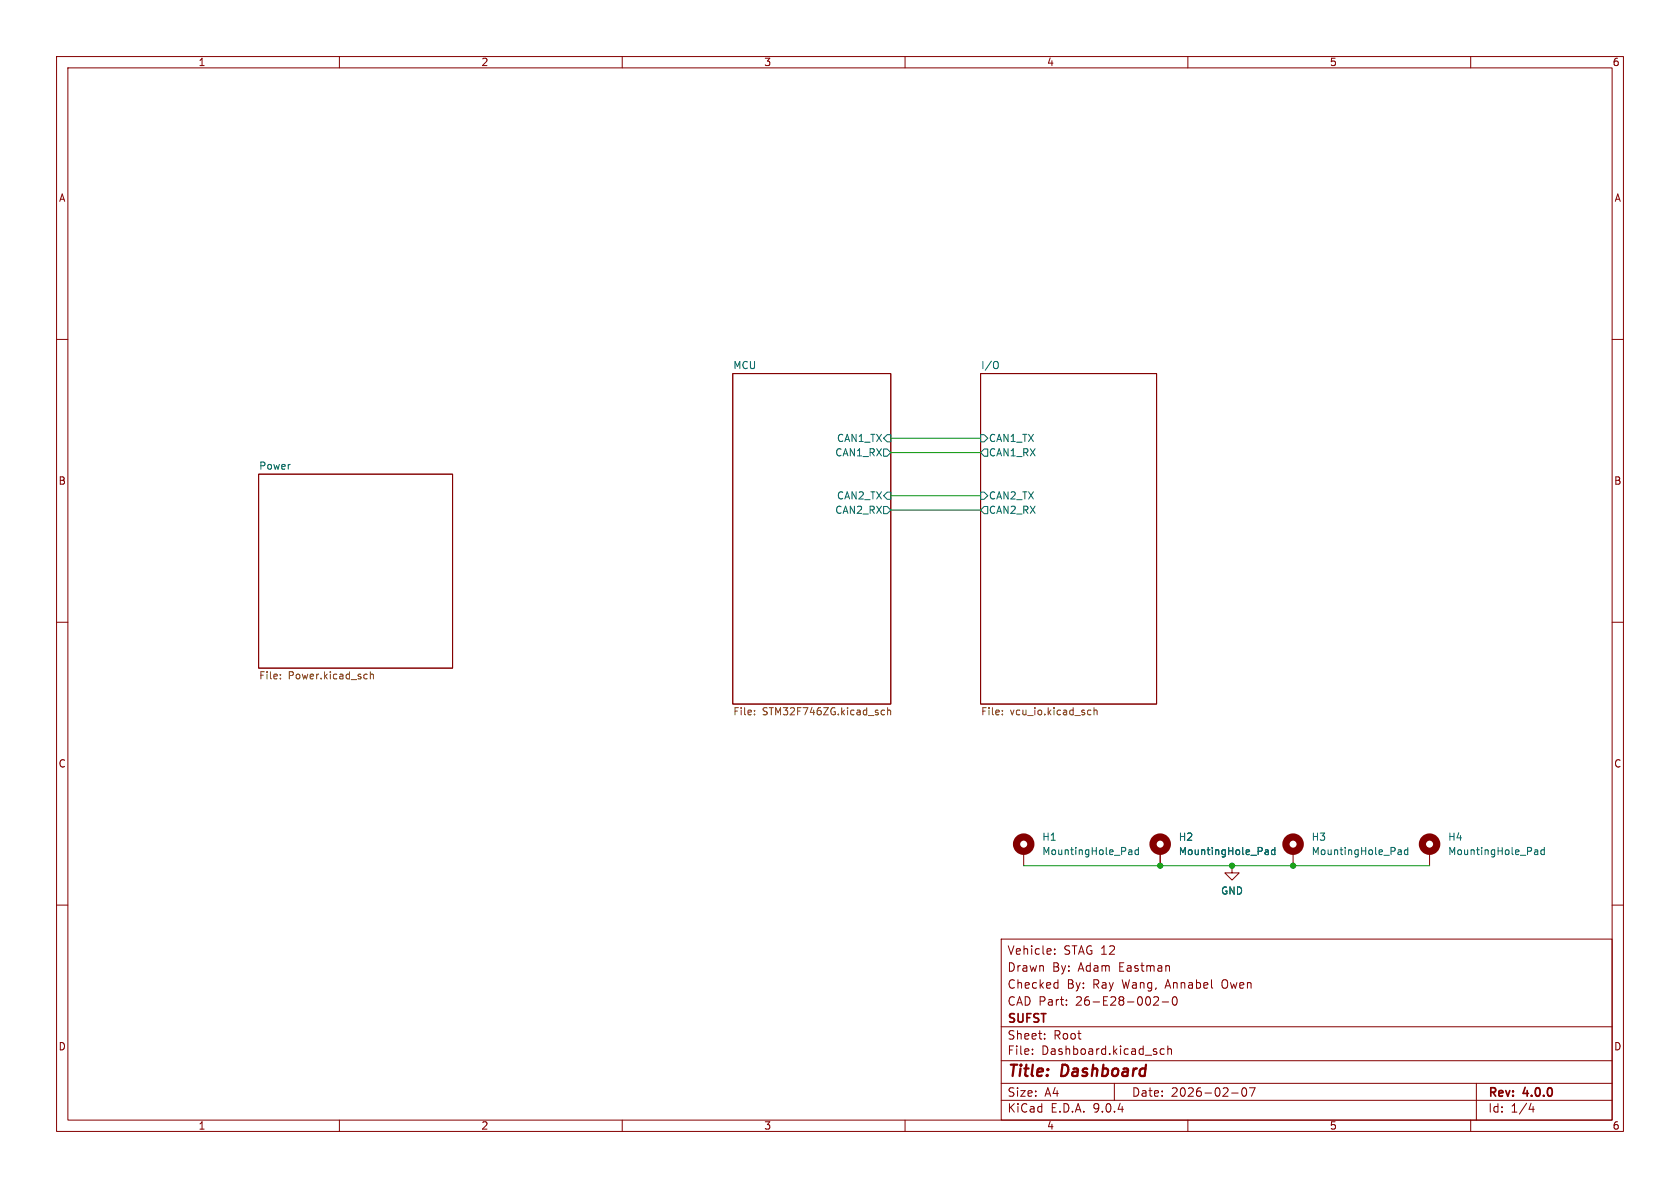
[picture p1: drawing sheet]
<svg xmlns="http://www.w3.org/2000/svg" width="297mm" height="210mm" viewBox="0 0 297 210" stroke-linecap="round" stroke-linejoin="round" font-family="sans-serif">
<defs><g id="words">
<g font-size="2.8" fill="#840000">
<text x="178" y="190.9">Title:</text>
<text x="187.7" y="190.9">Dashboard</text>
</g>
<g font-size="2.1" fill="#840000">
<text x="178" y="172">Drawn</text>
<text x="178" y="169">Vehicle:</text>
<text x="186" y="172">By:</text>
<text x="188" y="169">STAG 12</text>
<text x="190.7" y="172">Adam</text>
<text x="198" y="172">Eastman</text>
<text x="178" y="178">CAD Part:</text>
<text x="178" y="175">Checked</text>
<text x="188.6" y="175">By:</text>
<text x="190.2" y="178">26-E28-002-0</text>
<text x="193.2" y="175">Ray</text>
<text x="198.5" y="175">Wang,</text>
<text x="206.3" y="175">Annabel</text>
<text x="216.4" y="175">Owen</text>
<text x="178" y="184">Sheet:</text>
<text x="178" y="181.2">SUFST</text>
<text x="186.2" y="184">Root</text>
<text x="178" y="186.7">File:</text>
<text x="184.1" y="186.7">Dashboard.kicad_sch</text>
<text x="178" y="196.9">KiCad</text>
<text x="178" y="194.1">Size:</text>
<text x="184.7" y="194.1">A4</text>
<text x="185.7" y="196.9">E.D.A.</text>
<text x="193.3" y="196.9">9.0.4</text>
<text x="200" y="194.1">Date:</text>
<text x="207" y="194.1">2026-02-07</text>
<text x="263" y="194.3">Rev:</text>
<text x="263" y="196.9">Id:</text>
<text x="267.1" y="196.9">1/4</text>
<text x="269.4" y="194.3">4.0.0</text>
</g>
<g font-size="1.8" fill="#840000">
<text x="35" y="11.9">1</text>
<text x="85" y="11.9">2</text>
<text x="135" y="11.9">3</text>
<text x="185" y="11.9">4</text>
<text x="235" y="11.9">5</text>
<text x="285" y="11.9">6</text>
<text x="10.3" y="35.9">A</text>
<text x="285.3" y="35.9">A</text>
<text x="10.3" y="85.9">B</text>
<text x="285.3" y="85.9">B</text>
<text x="10.3" y="135.9">C</text>
<text x="285.3" y="135.9">C</text>
<text x="10.3" y="185.9">D</text>
<text x="285.3" y="185.9">D</text>
<text x="35" y="199.9">1</text>
<text x="85" y="199.9">2</text>
<text x="135" y="199.9">3</text>
<text x="185" y="199.9">4</text>
<text x="235" y="199.9">5</text>
<text x="285" y="199.9">6</text>
</g>
<g font-size="1.8" fill="#006464">
<text x="129.5" y="65.3">MCU</text>
<text x="173.4" y="65.3">I/O</text>
<text x="45.7" y="83.1">Power</text>
<text x="147.6" y="80.9">CAN1_RX</text>
<text x="147.9" y="78.3">CAN1_TX</text>
<text x="174.7" y="78.3">CAN1_TX</text>
<text x="174.7" y="80.9">CAN1_RX</text>
<text x="147.9" y="88.5">CAN2_TX</text>
<text x="174.7" y="88.5">CAN2_TX</text>
<text x="147.6" y="91">CAN2_RX</text>
<text x="174.7" y="91">CAN2_RX</text>
<text x="184.2" y="148.8">H1</text>
<text x="208.3" y="148.8">H2</text>
<text x="231.8" y="148.8">H3</text>
<text x="255.9" y="148.8">H4</text>
<text x="184.2" y="151.4">MountingHole_Pad</text>
<text x="208.3" y="151.4">MountingHole_Pad</text>
<text x="231.8" y="151.4">MountingHole_Pad</text>
<text x="255.9" y="151.4">MountingHole_Pad</text>
<text x="215.8" y="158.3">GND</text>
</g>
<g font-size="1.8" fill="#725600">
<text x="45.7" y="120.4">File:</text>
<text x="50.9" y="120.4">Power.kicad_sch</text>
<text x="129.5" y="126.8">File:</text>
<text x="134.8" y="126.8">STM32F746ZG.kicad_sch</text>
<text x="173.4" y="126.8">File:</text>
<text x="178.6" y="126.8">vcu_io.kicad_sch</text>
</g>
</g></defs>
<g fill="none" stroke="#840000" stroke-width=".18">
<path d="M10 10h277v190h-277zM12 12h273v186h-273zM60 10v2M110 10v2M160 10v2M210 10v2M260 10v2M10 60h2M129.5 66h28v58.5h-28zM173.4 66h31.1v58.5h-31.1zM285 60h2M45.7 83.8h34.3v34.3h-34.3z"/>
<path d="M10 110h2M285 110h2M181 150.5v2.5M205.1 150.5v2.5M217.8 153v1.3h1.3l-1.3 1.3-1.3-1.3h1.3M217.8 153h.1M228.6 150.5v2.5M252.7 150.5v2.5M10 160h2M177 166h108v32h-108zM186.5 168.6v.1M186.5 167.8v.1"/>
<path d="M186.6 173.7l.4 .1M187 173.2v1.5M187 174.6l-.4 .1M188.5 177.6v.1M188.5 176.8v.1M204 176.3l.5-.1 .2 .1 .1 .3-.9 1.1h.9M205.5 177.1h1.1M207.4 176.3l.2-.1a.81 .81 0 0 1 .6 .6 .81 .81 0 0 1-.3 .8l-.2 .1a.81 .81 0 0 1-.3-1.4zM285 160h2M60 198v2M110 198v2M160 198v2"/>
<path d="M177 194.5h108M177 191.5h108M177 187.5h108M177 181.5h108M182.5 186.3v.1M182.5 185.5v.1M184.7 183.6v.1M184.7 182.8v.1M197 191.5v3M205.8 185.5l-.4-.1-.3 .3v.4l.1 .2h.6M206.5 185.5l.2-.1 .3 .1 .1 .9M206.5 184.9v1.5"/>
<path d="M210 198v2M217.7 193.2h1.2M219.7 192.4l.2-.1a.81 .81 0 0 1 .6 .6 .81 .81 0 0 1-.3 .8l-.2 .1a.81 .81 0 0 1-.3-1.4zM220.9 192.3h1l-.7 1.5M260 198v2M261 191.5v6.5M270.7 195l-.4 1.1h.9M271 195.6v1"/>
</g>
<g fill="none" stroke="#725600" stroke-width=".18">
<path d="M49.6 119.9v.1M49.6 119.2v.2M64.8 119.2h.1M64.9 120h-.1M65.5 118.7v1.3M65.5 119.3l.2-.1h.3v.8M133.4 126.2v.2M133.4 125.6v.1M155.8 126.1l.2 .3 .4-.1M156.4 125.6l-.4-.1-.2 .3M156.9 125.6l.2-.1 .3 .1 .1 .8M156.9 125.1v1.3"/>
<path d="M177.2 126.2v.2M177.2 125.6v.1M192.5 125.5l.4 .1M192.9 126.3l-.4 .1M193.4 125.6l.2-.1 .3 .1 .1 .8M193.4 125.1v1.3"/>
</g>
<g fill="none" stroke="#006464" stroke-width=".18">
<path d="M156.2 79.4h.6l.7 .6-.7 .6h-.6zM156.8 76.8h.7v1.3h-.7l-.6-.6zM173.4 76.8h.6l.6 .7-.6 .6h-.6zM174 79.4h.6v1.2h-.6l-.6-.6zM176.2 63.9l.1 .1a.81 .81 0 0 1-.1 1.2M156.2 89.5h.6l.7 .7-.7 .6h-.6zM156.8 87h.7v1.3h-.7l-.6-.7zM173.4 87h.6l.6 .6-.6 .7h-.6zM174 89.5h.6v1.3h-.6l-.6-.6zM199.7 150.2h.2l.2 .2v.7M200.1 151l-.4 .1M200.1 150.5l-.4 .1"/>
<path d="M201.3 150.3l-.4-.1-.3 .3 .2 .5h.5M201.3 149.8v1.3M223.8 150.2h.3l.1 .2v.7M224.2 151l-.4 .1M224.2 150.5l-.4 .1M225.4 150.3l-.4-.1-.2 .3 .1 .5h.5M225.4 149.8v1.3M247.3 150.2h.2l.2 .2v.7M247.7 151l-.4 .1M247.7 150.5l-.4 .1M248.9 150.3l-.4-.1-.2 .3 .1 .5h.5M248.9 149.8v1.3"/>
<path d="M271.4 150.2h.3l.2 .2v.7M271.9 151l-.5 .1M271.9 150.5l-.5 .1M273 150.3l-.4-.1-.2 .3 .1 .5h.5M273 149.8v1.3"/>
</g>
<g fill="none" stroke="#840000" stroke-width="1.3">
<circle cx="181" cy="149.2" r="1.27"/>
<circle cx="205.1" cy="149.2" r="1.27"/>
<circle cx="228.6" cy="149.2" r="1.27"/>
<circle cx="252.7" cy="149.2" r="1.27"/>
</g>
<path d="M157.5 77.5h15.9M157.5 90.2h15.9M157.5 87.6h15.9M157.5 80h15.9M181 153h71.7" fill="none" stroke="#009600" stroke-width=".18"/>
<g fill="#009600" stroke="#009600" stroke-width=".18">
<circle cx="217.8" cy="153" r=".46"/>
<circle cx="228.6" cy="153" r=".46"/>
<circle cx="205.1" cy="153" r=".46"/>
</g>
<use href="#words"/>
</svg>
